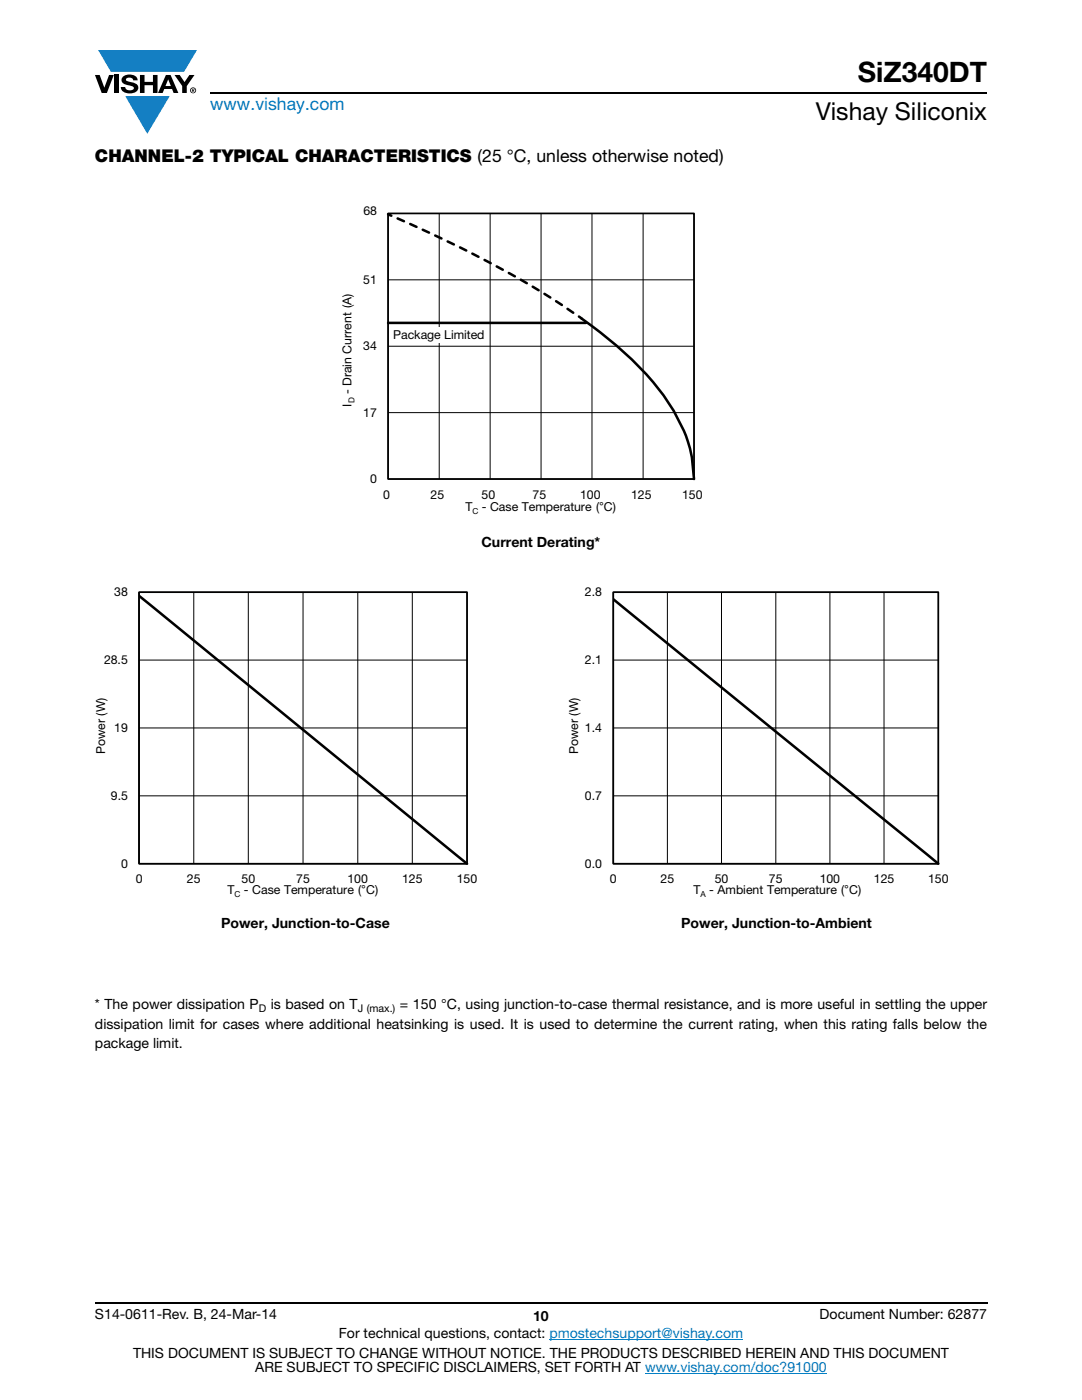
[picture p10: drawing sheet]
<svg xmlns="http://www.w3.org/2000/svg" width="216mm" height="279mm" viewBox="0 0 216 279" stroke-linecap="round" stroke-linejoin="round" font-family="sans-serif">
<defs><g id="words">
<text font-size="5.6" x="171.2" y="16.4">SiZ340DT</text>
<text font-size="4.9" x="162.8" y="24">Vishay Siliconix</text>
<text font-size="3.5" fill="#007ec4" x="42" y="21.9">www.vishay.com</text>
<text font-size="3.5" x="18.9" y="32.3">CHANNEL-2 TYPICAL CHARACTERISTICS (25 °C, unless otherwise noted)</text>
<g font-size="2.8">
<text x="96.1" y="109.1">Current Derating*</text>
<text x="44.1" y="185.3">Power, Junction-to-Case</text>
<text x="135.9" y="185.3">Power, Junction-to-Ambient</text>
<text x="18.9" y="201.4">* The power dissipation P</text>
<text x="54" y="201.4">is based on T</text>
<text x="79.8" y="201.4">= 150 °C, using junction-to-case thermal resistance, and is more useful in settling the upper</text>
<text x="18.9" y="205.3">dissipation limit for cases where additional heatsinking is used. It is used to determine the current rating, when this rating falls below the</text>
<text x="18.9" y="209.1">package limit.</text>
<text x="18.9" y="263.3">S14-0611-Rev. B, 24-Mar-14</text>
<text x="106.4" y="263.6">10</text>
<text x="163.6" y="263.3">Document Number: 62877</text>
<text x="67.6" y="267.1">For technical questions, contact: pmostechsupport@vishay.com</text>
<text x="26.5" y="271">THIS DOCUMENT IS SUBJECT TO CHANGE WITHOUT NOTICE. THE PRODUCTS DESCRIBED HEREIN AND THIS DOCUMENT</text>
<text x="50.9" y="273.8">ARE SUBJECT TO SPECIFIC DISCLAIMERS, SET FORTH AT www.vishay.com/doc?91000</text>
</g>
<g font-size="2.5">
<text x="72.5" y="42.9">68</text>
<text x="72.5" y="56.7">51</text>
<text x="72.5" y="69.9">34</text>
<text x="78.5" y="67.6">Package Limited</text>
<text x="70.1" y="81.1" transform="rotate(-90 70.1 81.1)">I</text>
<text x="70.1" y="78.7" transform="rotate(-90 70.1 78.7)">- Drain Current (A)</text>
<text x="72.5" y="83.2">17</text>
<text x="73.9" y="96.4">0</text>
<text x="76.4" y="99.5">0</text>
<text x="85.9" y="99.5">25</text>
<text x="96.1" y="99.5">50</text>
<text x="106.3" y="99.5">75</text>
<text x="115.8" y="99.5">100</text>
<text x="125.9" y="99.5">125</text>
<text x="136.1" y="99.5">150</text>
<text x="92.9" y="102.1">T</text>
<text x="96.1" y="102.1">- Case Temperature (°C)</text>
<text x="22.8" y="119">38</text>
<text x="116.7" y="119">2.8</text>
<text x="20.8" y="132.6">28.5</text>
<text x="116.7" y="132.6">2.1</text>
<text x="22.8" y="146.1">19</text>
<text x="116.7" y="146.1">1.4</text>
<text x="21" y="150.5" transform="rotate(-90 21 150.5)">Power (W)</text>
<text x="115.4" y="150.5" transform="rotate(-90 115.4 150.5)">Power (W)</text>
<text x="22.1" y="159.7">9.5</text>
<text x="116.7" y="159.7">0.7</text>
<text x="24.2" y="173.2">0</text>
<text x="116.7" y="173.2">0.0</text>
<text x="27.1" y="176.3">0</text>
<text x="37.3" y="176.3">25</text>
<text x="45.4" y="178.4">T</text>
<text x="48.2" y="176.3">50</text>
<text x="48.7" y="178.4">- Case Temperature (°C)</text>
<text x="59.1" y="176.3">75</text>
<text x="69.3" y="176.3">100</text>
<text x="80.2" y="176.3">125</text>
<text x="91.1" y="176.3">150</text>
<text x="121.7" y="176.3">0</text>
<text x="131.8" y="176.3">25</text>
<text x="138.4" y="178.4">T</text>
<text x="141.5" y="178.4">- Ambient Temperature (°C)</text>
<text x="142.6" y="176.3">50</text>
<text x="153.4" y="176.3">75</text>
<text x="163.6" y="176.3">100</text>
<text x="174.4" y="176.3">125</text>
<text x="185.2" y="176.3">150</text>
</g>
<g font-size="2.1">
<text x="51.6" y="201.9">D</text>
<text x="71.4" y="201.9">J (max.)</text>
</g>
<g font-size="1.7">
<text x="70.7" y="80.5" transform="rotate(-90 70.7 80.5)">D</text>
<text x="94.3" y="102.7">C</text>
<text x="46.8" y="178.9">C</text>
<text x="139.8" y="178.9">A</text>
</g>
</g></defs>
<g fill="#147fc3">
<path d="M19.6 10h19.7l-2.6 4.3h-1.1h-13.5z"/>
<path d="M25 19.2h8.9l-4.5 7.5z"/>
</g>
<g fill="#000">
<path d="M18.9 15h1l.9 2.5 1-2.5h.9l-1.4 3.6h-1zM22.9 15h.9v3.6h-.9zM24.6 15.3a2.1 2.1 0 0 1 2.8 .3l.1 .4h-.9a.79 .79 0 0 0-.7-.5 .79 .79 0 0 0-.8 .4l.3 .3 1 .2a1.08 1.08 0 0 1 1.2 1 1.08 1.08 0 0 1-1.1 1.2 1.73 1.73 0 0 1-2.4-1.2h.9a.96 .96 0 0 0 .8 .6 .96 .96 0 0 0 .9-.4 1.31 1.31 0 0 0-1.2-.6 1.03 1.03 0 0 1-1.1-.6 1.03 1.03 0 0 1 .2-1.1zM27.9 15h.9v1.3h1.7v-1.3h.9v3.6h-.9v-1.6h-1.7v1.6h-.9zM34.8 15h1.1l.9 1.4 1-1.4h1l-1.5 2.2v1.4h-.9v-1.4z"/>
<path d="M33.6 15.9l.5 1.3h-1.1zM33.1 15l-1.6 3.6h1l.3-.8h1.5l.3 .8h1l-1.6-3.6z"/>
<path d="M38.4 17.8h.2v.2h-.2zM38.3 17.7v.7h.1v-.3l.4 .3-.2-.3 .2-.2-.1-.2z"/>
<path d="M38.1 18a.46 .46 0 0 1 .9 0 .46 .46 0 0 1-.9 0zM37.9 18a.6 .6 0 0 0 1.2 0 .6 .6 0 0 0-1.2 0z"/>
</g>
<path d="M42 18.6h155M18.9 260h178.1" fill="none" stroke="#000" stroke-width=".36"/>
<path d="M109.6 267.3h38.7M128.7 274h36.3" fill="none" stroke="#007ec4" stroke-width=".2"/>
<g fill="#fff">
<path d="M68.1 40.9h73.4v62.1h-73.4z"/>
<path d="M77.4 42.6h61.1v53h-61.1z"/>
</g>
<path d="M77.4 55.8h61.1M77.4 42.6h61.1v53h-61.1zM87.6 42.6v53M97.8 42.6v53M108 42.6v53M118.1 42.6v53M128.3 42.6v53M77.4 69.1h61.1M77.4 82.3h61.1" fill="none" stroke="#000" stroke-width=".2"/>
<path d="M77.4 42.6h61.1v53h-61.1z" fill="none" stroke="#000" stroke-width=".34"/>
<path d="M77.4 42.8l.7 .3M77.4 64.4h39.5M115.5 63.2a75.6 75.6 0 0 1 16.9 15.7 28.1 28.1 0 0 1 6.1 16.7" fill="none" stroke="#000" stroke-width=".51"/>
<path d="M79.3 43.6a214.2 214.2 0 0 1 35.7 19.2" fill="none" stroke="#000" stroke-width=".51" stroke-dasharray="1.4 1.4"/>
<g fill="#fff">
<path d="M85.9 65.4h3.4v3h-3.4z"/>
<path d="M18.9 117h77v62.3h-77z"/>
<path d="M27.7 118.2h65.5v54.2h-65.5z"/>
</g>
<path d="M38.7 118.2v54.2M49.5 118.2v54.2M60.5 118.2v54.2M71.4 118.2v54.2M82.3 118.2v54.2M27.7 131.7h65.5M27.7 158.8h65.5M27.7 145.3h65.5M27.7 172.4h65.5M27.7 172.4v-54.2h65.5v54.2" fill="none" stroke="#000" stroke-width=".2"/>
<path d="M27.7 118.2h65.5v54.2h-65.5z" fill="none" stroke="#000" stroke-width=".34"/>
<path d="M27.7 118.9l65.5 53.5" fill="none" stroke="#000" stroke-width=".51"/>
<g fill="#fff">
<path d="M113.3 117h76.6v62.3h-76.6z"/>
<path d="M122.4 118.2h64.9v54.2h-64.9z"/>
</g>
<path d="M122.4 118.2h64.8v54.2h-64.8zM133.2 118.2v54.2M144 118.2v54.2M154.8 118.2v54.2M165.6 118.2v54.2M176.4 118.2v54.2M122.4 131.7h64.8M122.4 158.8h64.8M122.4 145.3h64.8" fill="none" stroke="#000" stroke-width=".2"/>
<path d="M122.4 118.2h64.8v54.2h-64.8z" fill="none" stroke="#000" stroke-width=".34"/>
<path d="M122.4 119.6l64.8 52.8" fill="none" stroke="#000" stroke-width=".51"/>
<use href="#words"/>
</svg>
